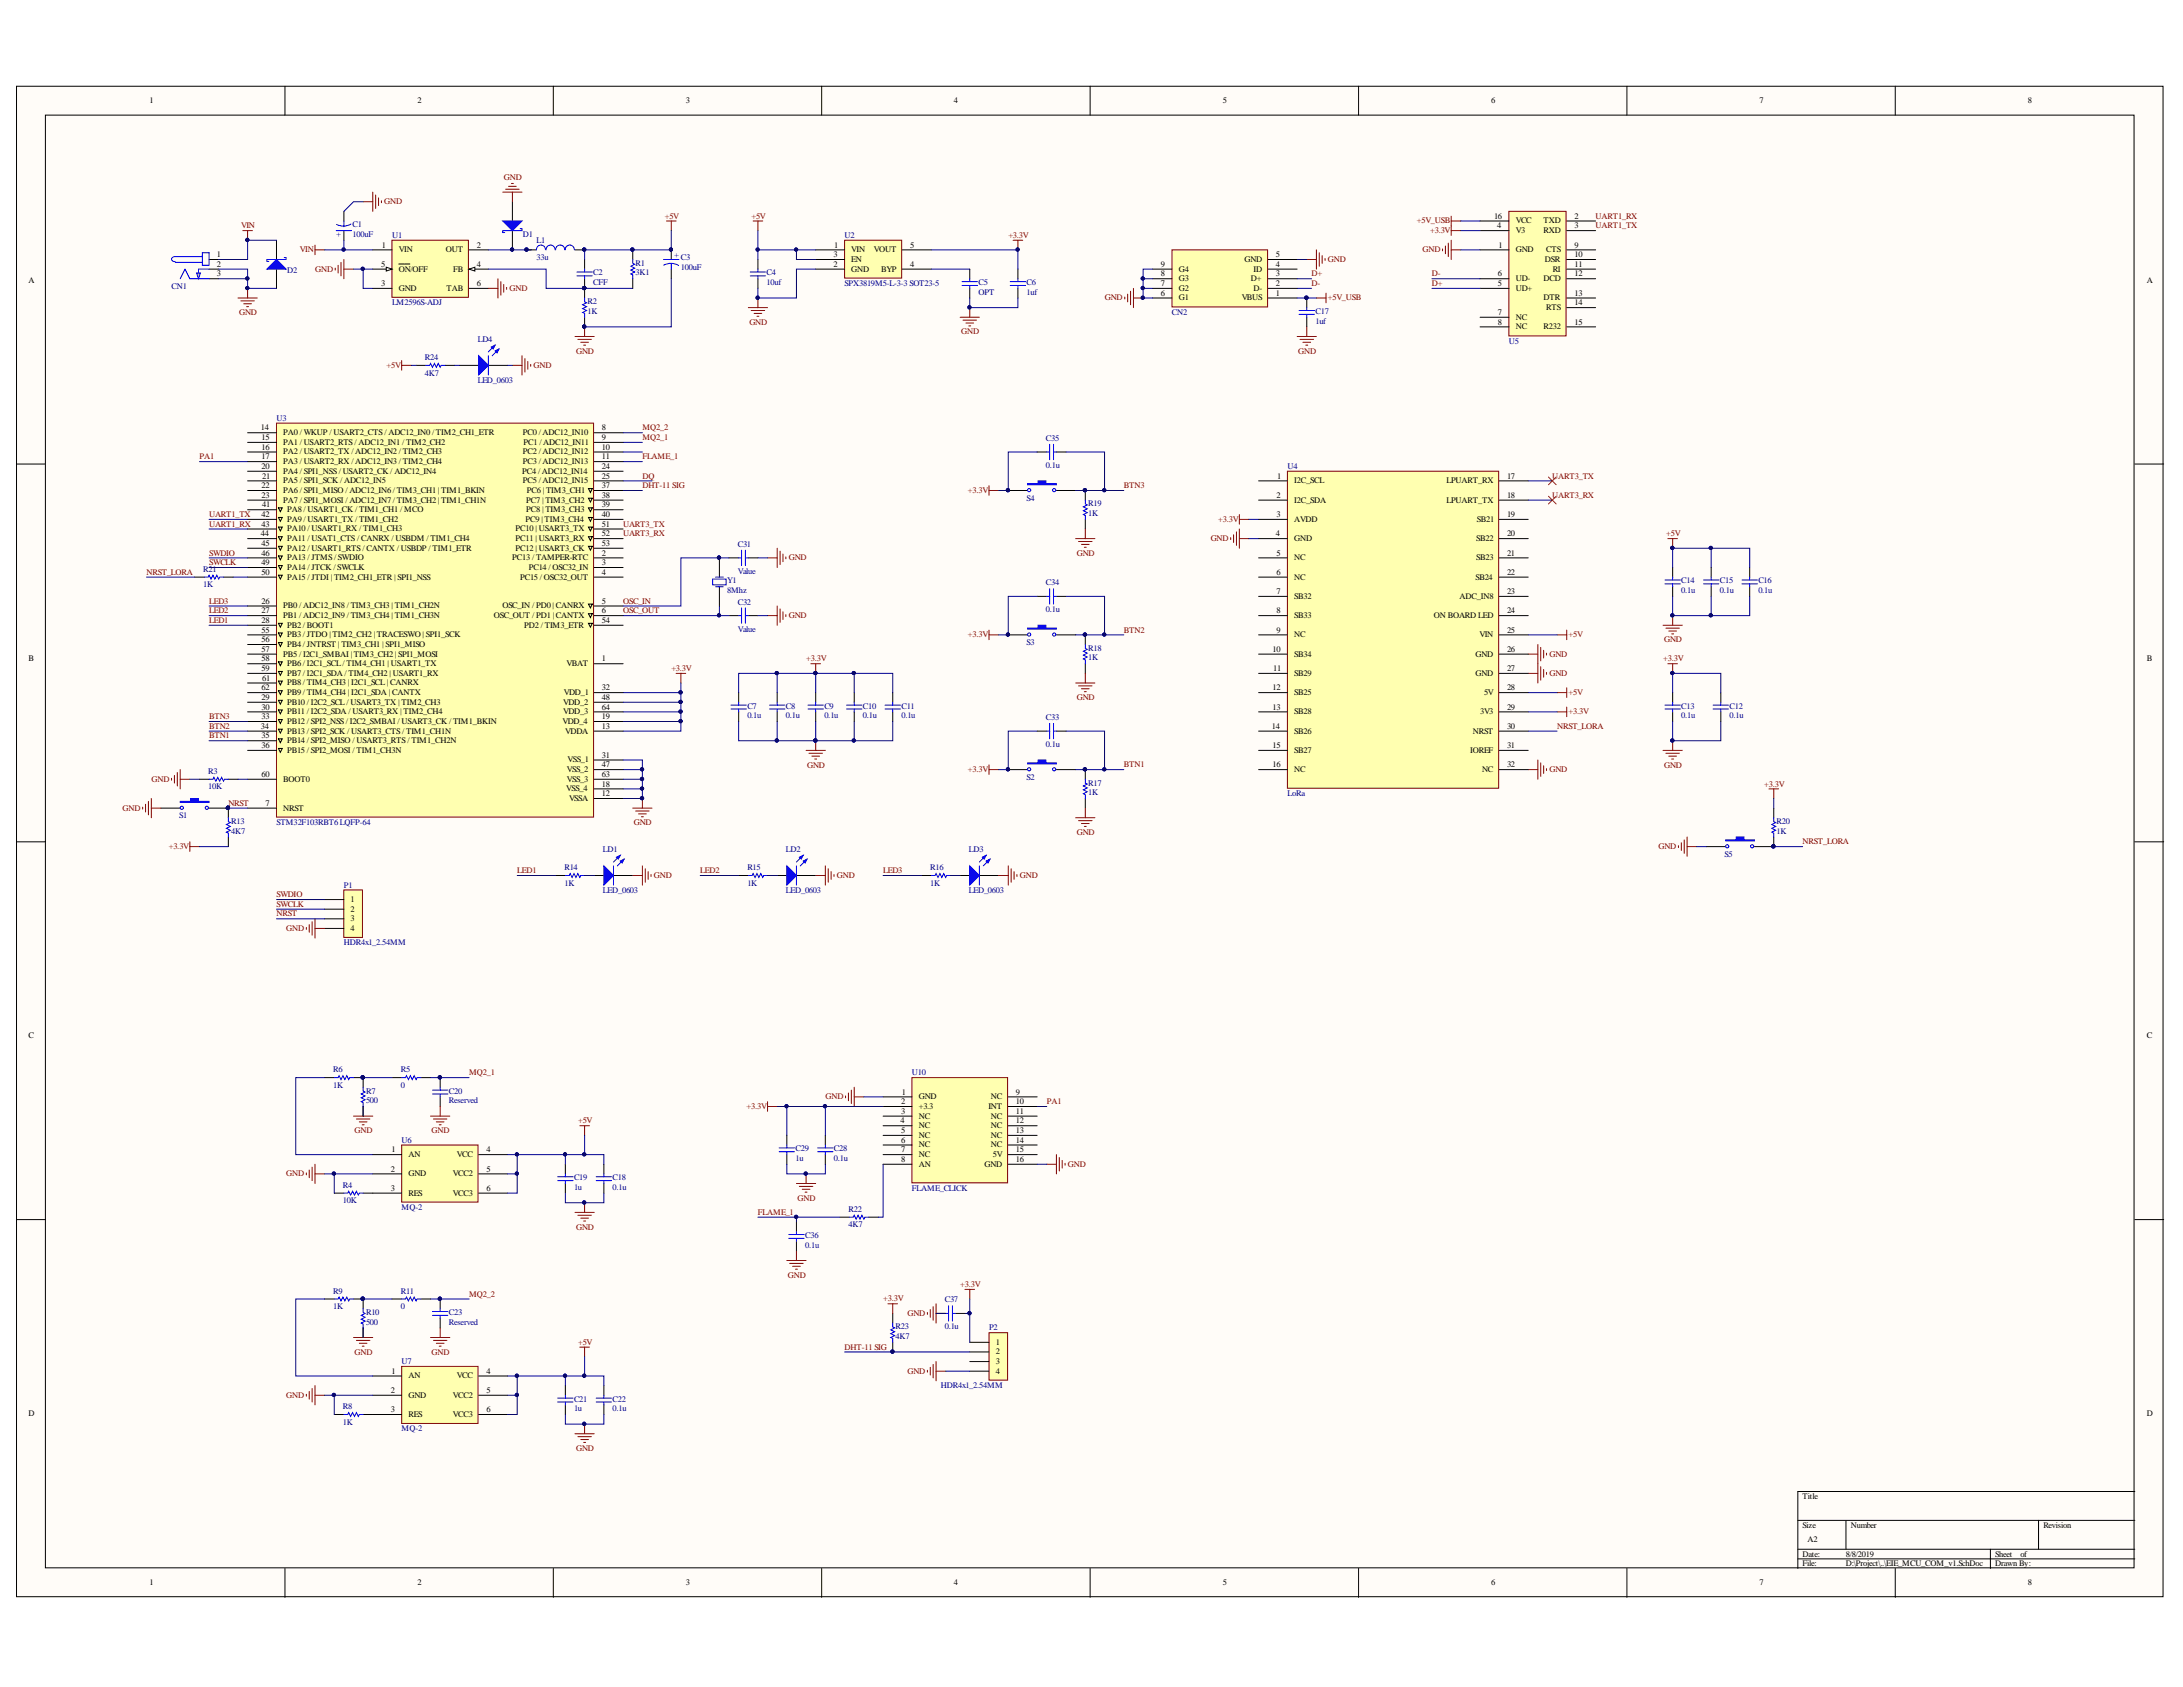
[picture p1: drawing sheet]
<svg xmlns="http://www.w3.org/2000/svg" width="279mm" height="216mm" viewBox="0 0 279 216" stroke-linecap="round" stroke-linejoin="round" font-family="sans-serif">
<defs><g id="words">
<g font-size="1.1">
<text x="19.1" y="13.2">1</text>
<text x="53.4" y="13.2">2</text>
<text x="87.8" y="13.2">3</text>
<text x="122.1" y="13.2">4</text>
<text x="156.5" y="13.2">5</text>
<text x="190.8" y="13.2">6</text>
<text x="225.2" y="13.2">7</text>
<text x="259.5" y="13.2">8</text>
<text x="191.2" y="28">16</text>
<text x="191.6" y="29.2">4</text>
<text x="194" y="29.8">V3</text>
<text x="194" y="28.6">VCC</text>
<text x="197.6" y="28.6">TXD</text>
<text x="197.6" y="29.8">RXD</text>
<text x="201.5" y="28">2</text>
<text x="201.5" y="29.2">3</text>
<text x="27.7" y="32.9">1</text>
<text x="27.7" y="35.4">3</text>
<text x="27.7" y="34.1">2</text>
<text x="48.8" y="34.1">5</text>
<text x="48.9" y="31.7">1</text>
<text x="51" y="32.3">VIN</text>
<text x="51" y="34.8">ON/OFF</text>
<text x="57.1" y="32.3">OUT</text>
<text x="58" y="34.8">FB</text>
<text x="61" y="34.1">4</text>
<text x="61" y="31.7">2</text>
<text x="106.7" y="34.1">2</text>
<text x="106.7" y="32.9">3</text>
<text x="106.8" y="31.7">1</text>
<text x="109" y="32.3">VIN</text>
<text x="109" y="34.8">GND</text>
<text x="109" y="33.5">EN</text>
<text x="111.8" y="32.3">VOUT</text>
<text x="112.8" y="34.8">BYP</text>
<text x="116.5" y="31.7">5</text>
<text x="116.5" y="34.1">4</text>
<text x="148.6" y="35.4">8</text>
<text x="148.6" y="34.1">9</text>
<text x="150.9" y="36">G3</text>
<text x="150.9" y="34.8">G4</text>
<text x="159.3" y="33.5">GND</text>
<text x="160.1" y="36">D+</text>
<text x="160.4" y="34.8">ID</text>
<text x="163.3" y="35.4">3</text>
<text x="163.3" y="34.1">4</text>
<text x="163.3" y="32.9">5</text>
<text x="191.7" y="35.4">6</text>
<text x="191.8" y="31.7">1</text>
<text x="194" y="32.3">GND</text>
<text x="194" y="36">UD-</text>
<text x="197.6" y="36">DCD</text>
<text x="197.7" y="33.5">DSR</text>
<text x="197.9" y="32.3">CTS</text>
<text x="198.7" y="34.8">RI</text>
<text x="201.5" y="31.7">9</text>
<text x="201.5" y="32.9">10</text>
<text x="201.5" y="34.1">11</text>
<text x="201.5" y="35.4">12</text>
<text x="3.6" y="36.2">A</text>
<text x="48.8" y="36.6">3</text>
<text x="51" y="37.2">GND</text>
<text x="57.1" y="37.2">TAB</text>
<text x="61" y="36.6">6</text>
<text x="148.6" y="37.8">6</text>
<text x="148.6" y="36.6">7</text>
<text x="150.9" y="38.5">G1</text>
<text x="150.9" y="37.2">G2</text>
<text x="158.9" y="38.5">VBUS</text>
<text x="160.4" y="37.2">D-</text>
<text x="163.3" y="37.8">1</text>
<text x="163.3" y="36.6">2</text>
<text x="191.7" y="36.6">5</text>
<text x="191.7" y="40.3">7</text>
<text x="191.7" y="41.5">8</text>
<text x="194" y="37.2">UD+</text>
<text x="194" y="40.9">NC</text>
<text x="197.5" y="38.5">DTR</text>
<text x="197.9" y="39.7">RTS</text>
<text x="201.5" y="37.8">13</text>
<text x="201.5" y="39.1">14</text>
<text x="201.5" y="41.5">15</text>
<text x="274.8" y="36.2">A</text>
<text x="194" y="42.1">NC</text>
<text x="197.6" y="42.1">R232</text>
<text x="33.4" y="55.1">14</text>
<text x="33.5" y="56.3">15</text>
<text x="33.5" y="57.5">16</text>
<text x="33.5" y="58.8">17</text>
<text x="36.3" y="55.7">PA0 / WKUP / USART2_CTS/ ADC12_IN0 / TIM2_CH1_ETR</text>
<text x="36.3" y="56.9">PA1 / USART2_RTS/ ADC12_IN1 / TIM2_CH2</text>
<text x="36.3" y="58.2">PA2 / USART2_TX / ADC12_IN2 / TIM2_CH3</text>
<text x="36.3" y="59.4">PA3 / USART2_RX / ADC12_IN3 / TIM2_CH4</text>
<text x="66.9" y="55.7">PC0 / ADC12_IN10</text>
<text x="66.9" y="58.2">PC2 / ADC12_IN12</text>
<text x="66.9" y="59.4">PC3 / ADC12_IN13</text>
<text x="67" y="56.9">PC1 / ADC12_IN11</text>
<text x="77" y="55.1">8</text>
<text x="77" y="56.3">9</text>
<text x="77" y="57.5">10</text>
<text x="77" y="58.8">11</text>
<text x="33.5" y="60">20</text>
<text x="33.5" y="62.5">22</text>
<text x="33.5" y="63.7">23</text>
<text x="33.6" y="61.2">21</text>
<text x="33.6" y="64.9">41</text>
<text x="36.3" y="60.6">PA4 / SPI1_NSS/ USART2_CK / ADC12_IN4</text>
<text x="36.3" y="61.9">PA5 / SPI1_SCK / ADC12_IN5</text>
<text x="36.3" y="63.1">PA6 / SPI1_MISO / ADC12_IN6 / TIM3_CH1 | TIM1_BKIN</text>
<text x="36.3" y="64.3">PA7 / SPI1_MOSI / ADC12_IN7 / TIM3_CH2 | TIM1_CH1N</text>
<text x="36.7" y="65.6">PA8 / USART1_CK / TIM1_CH1 / MCO</text>
<text x="66.8" y="60.6">PC4 / ADC12_IN14</text>
<text x="66.9" y="61.9">PC5 / ADC12_IN15</text>
<text x="67.3" y="64.3">PC7 | TIM3_CH2</text>
<text x="67.3" y="65.6">PC8 | TIM3_CH3</text>
<text x="67.4" y="63.1">PC6 | TIM3_CH1</text>
<text x="77" y="60">24</text>
<text x="77" y="61.2">25</text>
<text x="77" y="62.5">37</text>
<text x="77" y="63.7">38</text>
<text x="77" y="64.9">39</text>
<text x="163.4" y="63.7">2</text>
<text x="163.5" y="61.2">1</text>
<text x="165.6" y="61.9">I2C_SCL</text>
<text x="165.6" y="64.3">I2C_SDA</text>
<text x="185.1" y="61.9">LPUART_RX</text>
<text x="185.1" y="64.3">LPUART_TX</text>
<text x="192.9" y="61.2">17</text>
<text x="192.9" y="63.7">18</text>
<text x="33.4" y="68.6">44</text>
<text x="33.5" y="66.2">42</text>
<text x="33.5" y="67.4">43</text>
<text x="33.5" y="69.9">45</text>
<text x="33.5" y="71.1">46</text>
<text x="36.7" y="66.8">PA9 / USART1_TX / TIM1_CH2</text>
<text x="36.7" y="68">PA10 / USART1_RX / TIM1_CH3</text>
<text x="36.7" y="69.2">PA11 / USAT1_CTS / CANRX / USBDM / TIM1_CH4</text>
<text x="36.7" y="70.5">PA12 / USART1_RTS/ CANTX / USBDP / TIM1_ETR</text>
<text x="36.7" y="71.7">PA13 / JTMS/ SWDIO</text>
<text x="65.6" y="71.7">PC13 / TAMPER-RTC</text>
<text x="66" y="68">PC10 | USART3_TX</text>
<text x="66" y="69.2">PC11 | USART3_RX</text>
<text x="66" y="70.5">PC12 | USART3_CK</text>
<text x="67.3" y="66.8">PC9 | TIM3_CH4</text>
<text x="77" y="66.2">40</text>
<text x="77" y="67.4">51</text>
<text x="77" y="68.6">52</text>
<text x="77" y="69.9">53</text>
<text x="77" y="71.1">2</text>
<text x="163.3" y="68.6">4</text>
<text x="163.4" y="66.2">3</text>
<text x="163.4" y="71.1">5</text>
<text x="165.6" y="66.8">AVDD</text>
<text x="165.6" y="69.2">GND</text>
<text x="165.6" y="71.7">NC</text>
<text x="188.9" y="69.2">SB22</text>
<text x="188.9" y="71.7">SB23</text>
<text x="189" y="66.8">SB21</text>
<text x="192.9" y="66.2">19</text>
<text x="192.9" y="68.6">20</text>
<text x="192.9" y="71.1">21</text>
<text x="33.5" y="72.3">49</text>
<text x="33.5" y="73.6">50</text>
<text x="33.5" y="77.3">26</text>
<text x="36.3" y="77.9">PB0 / ADC12_IN8 / TIM3_CH3 | TIM1_CH2N</text>
<text x="36.7" y="72.9">PA14 / JTCK / SWCLK</text>
<text x="36.7" y="74.2">PA15 / JTDI | TIM2_CH1_ETR | SPI1_NSS</text>
<text x="64.3" y="77.9">OSC_IN / PD0 | CANRX</text>
<text x="66.6" y="74.2">PC15 / OSC32_OUT</text>
<text x="67.7" y="72.9">PC14 / OSC32_IN</text>
<text x="77" y="77.3">5</text>
<text x="77" y="72.3">3</text>
<text x="77" y="73.6">4</text>
<text x="163.4" y="73.6">6</text>
<text x="163.4" y="76">7</text>
<text x="165.6" y="74.2">NC</text>
<text x="165.6" y="76.6">SB32</text>
<text x="186.8" y="76.6">ADC_IN8</text>
<text x="188.8" y="74.2">SB24</text>
<text x="192.9" y="73.6">22</text>
<text x="192.9" y="76">23</text>
<text x="33.5" y="78.5">27</text>
<text x="33.5" y="79.7">28</text>
<text x="33.5" y="80.9">55</text>
<text x="33.5" y="82.2">56</text>
<text x="33.5" y="83.4">57</text>
<text x="36.3" y="79.1">PB1 / ADC12_IN9 / TIM3_CH4 | TIM1_CH3N</text>
<text x="36.7" y="80.3">PB2 / BOOT1</text>
<text x="36.7" y="81.6">PB3 / JTDO | TIM2_CH2 | TRACESWO | SPI1_SCK</text>
<text x="36.7" y="82.8">PB4 / JNTRST | TIM3_CH1 | SPI1_MISO</text>
<text x="63.2" y="79.1">OSC_OUT / PD1 | CANTX</text>
<text x="67.1" y="80.3">PD2 / TIM3_ETR</text>
<text x="77" y="78.5">6</text>
<text x="77" y="79.7">54</text>
<text x="162.9" y="83.4">10</text>
<text x="163.4" y="78.5">8</text>
<text x="163.4" y="80.9">9</text>
<text x="165.6" y="79.1">SB33</text>
<text x="165.6" y="81.6">NC</text>
<text x="183.5" y="79.1">ON BOARD LED</text>
<text x="189.3" y="81.6">VIN</text>
<text x="192.9" y="78.5">24</text>
<text x="192.9" y="80.9">25</text>
<text x="192.9" y="83.4">26</text>
<text x="3.7" y="84.5">B</text>
<text x="33.5" y="84.6">58</text>
<text x="33.5" y="85.9">59</text>
<text x="33.5" y="88.3">62</text>
<text x="33.5" y="89.6">29</text>
<text x="33.6" y="87.1">61</text>
<text x="36.3" y="84">PB5 / I2C1_SMBAI | TIM3_CH2 | SPI1_MOSI</text>
<text x="36.7" y="85.3">PB6 / I2C1_SCL/ TIM4_CH1 | USART1_TX</text>
<text x="36.7" y="86.5">PB7 / I2C1_SDA / TIM4_CH2 | USART1_RX</text>
<text x="36.7" y="87.7">PB8 / TIM4_CH3 | I2C1_SCL | CANRX</text>
<text x="36.7" y="89">PB9 / TIM4_CH4 | I2C1_SDA | CANTX</text>
<text x="72.1" y="89">VDD_1</text>
<text x="72.5" y="85.3">VBAT</text>
<text x="77" y="84.6">1</text>
<text x="77" y="88.3">32</text>
<text x="77" y="89.6">48</text>
<text x="162.9" y="88.3">12</text>
<text x="163" y="85.9">11</text>
<text x="165.6" y="84">SB34</text>
<text x="165.6" y="86.5">SB29</text>
<text x="165.6" y="89">SB25</text>
<text x="188.8" y="84">GND</text>
<text x="188.8" y="86.5">GND</text>
<text x="189.9" y="89">5V</text>
<text x="192.9" y="85.9">27</text>
<text x="192.9" y="88.3">28</text>
<text x="274.8" y="84.5">B</text>
<text x="33.4" y="93.3">34</text>
<text x="33.5" y="90.8">30</text>
<text x="33.5" y="92">33</text>
<text x="33.5" y="94.5">35</text>
<text x="33.5" y="95.7">36</text>
<text x="36.7" y="90.2">PB10 / I2C2_SCL/ USART3_TX | TIM2_CH3</text>
<text x="36.7" y="91.4">PB11 / I2C2_SDA / USART3_RX | TIM2_CH4</text>
<text x="36.7" y="92.6">PB12 / SPI2_NSS/ I2C2_SMBAI / USART3_CK / TIM1_BKIN</text>
<text x="36.7" y="93.9">PB13 / SPI2_SCK / USART3_CTS/ TIM1_CH1N</text>
<text x="36.7" y="95.1">PB14 / SPI2_MISO / USART3_RTS/ TIM1_CH2N</text>
<text x="72" y="92.6">VDD_4</text>
<text x="72.1" y="90.2">VDD_2</text>
<text x="72.1" y="91.4">VDD_3</text>
<text x="72.3" y="93.9">VDDA</text>
<text x="77" y="90.8">64</text>
<text x="77" y="92">19</text>
<text x="77" y="93.3">13</text>
<text x="162.8" y="93.3">14</text>
<text x="162.9" y="90.8">13</text>
<text x="162.9" y="95.7">15</text>
<text x="165.6" y="91.4">SB28</text>
<text x="165.6" y="93.9">SB26</text>
<text x="188.5" y="93.9">NRST</text>
<text x="189.4" y="91.4">3V3</text>
<text x="192.9" y="90.8">29</text>
<text x="192.9" y="93.3">30</text>
<text x="192.9" y="95.7">31</text>
<text x="33.5" y="99.4">60</text>
<text x="36.3" y="100">BOOT0</text>
<text x="36.7" y="96.3">PB15 / SPI2_MOSI / TIM1_CH3N</text>
<text x="72.5" y="101.3">VSS_4</text>
<text x="72.6" y="98.8">VSS_2</text>
<text x="72.6" y="100">VSS_3</text>
<text x="72.7" y="97.6">VSS_1</text>
<text x="77" y="97">31</text>
<text x="77" y="98.2">47</text>
<text x="77" y="99.4">63</text>
<text x="77" y="100.7">18</text>
<text x="77" y="101.9">12</text>
<text x="162.9" y="98.2">16</text>
<text x="165.6" y="96.3">SB27</text>
<text x="165.6" y="98.8">NC</text>
<text x="188.2" y="96.3">IOREF</text>
<text x="189.7" y="98.8">NC</text>
<text x="192.9" y="98.2">32</text>
<text x="34" y="103.1">7</text>
<text x="36.3" y="103.7">NRST</text>
<text x="72.8" y="102.5">VSSA</text>
<text x="44.9" y="115.4">1</text>
<text x="44.9" y="116.7">2</text>
<text x="44.9" y="117.9">3</text>
<text x="44.9" y="119.1">4</text>
<text x="3.7" y="132.9">C</text>
<text x="274.8" y="132.9">C</text>
<text x="115.2" y="143.8">4</text>
<text x="115.3" y="141.3">2</text>
<text x="115.3" y="142.5">3</text>
<text x="115.4" y="140.1">1</text>
<text x="117.6" y="140.7">GND</text>
<text x="117.6" y="141.9">+3.3</text>
<text x="117.6" y="143.2">NC</text>
<text x="126.5" y="141.9">INT</text>
<text x="126.8" y="140.7">NC</text>
<text x="126.8" y="143.2">NC</text>
<text x="130" y="140.1">9</text>
<text x="130" y="141.3">10</text>
<text x="130" y="142.5">11</text>
<text x="130" y="143.8">12</text>
<text x="50" y="149.9">2</text>
<text x="50.1" y="147.5">1</text>
<text x="52.3" y="148.1">AN</text>
<text x="58.5" y="148.1">VCC</text>
<text x="62.3" y="147.5">4</text>
<text x="62.3" y="149.9">5</text>
<text x="115.3" y="145">5</text>
<text x="115.3" y="146.2">6</text>
<text x="115.3" y="147.5">7</text>
<text x="115.3" y="148.7">8</text>
<text x="117.6" y="144.4">NC</text>
<text x="117.6" y="145.6">NC</text>
<text x="117.6" y="146.8">NC</text>
<text x="117.6" y="148.1">NC</text>
<text x="117.6" y="149.3">AN</text>
<text x="126" y="149.3">GND</text>
<text x="126.8" y="144.4">NC</text>
<text x="126.8" y="145.6">NC</text>
<text x="126.8" y="146.8">NC</text>
<text x="127.1" y="148.1">5V</text>
<text x="130" y="145">13</text>
<text x="130" y="146.2">14</text>
<text x="130" y="147.5">15</text>
<text x="130" y="148.7">16</text>
<text x="50" y="152.4">3</text>
<text x="52.3" y="150.5">GND</text>
<text x="52.3" y="153">RES</text>
<text x="58" y="150.5">VCC2</text>
<text x="58" y="153">VCC3</text>
<text x="62.3" y="152.4">6</text>
<text x="127.4" y="172.1">1</text>
<text x="127.4" y="173.3">2</text>
<text x="50" y="178.3">2</text>
<text x="50.1" y="175.8">1</text>
<text x="52.3" y="176.4">AN</text>
<text x="52.3" y="178.9">GND</text>
<text x="58" y="178.9">VCC2</text>
<text x="58.5" y="176.4">VCC</text>
<text x="62.3" y="175.8">4</text>
<text x="62.3" y="178.3">5</text>
<text x="127.4" y="174.6">3</text>
<text x="127.4" y="175.8">4</text>
<text x="3.6" y="181.2">D</text>
<text x="50" y="180.7">3</text>
<text x="52.3" y="181.3">RES</text>
<text x="58" y="181.3">VCC3</text>
<text x="62.3" y="180.7">6</text>
<text x="274.8" y="181.2">D</text>
<text x="230.7" y="191.8">Title</text>
<text x="230.7" y="195.5">Size</text>
<text x="231.3" y="197.4">A2</text>
<text x="236.9" y="195.5">Number</text>
<text x="261.5" y="195.5">Revision</text>
<text x="19.1" y="202.9">1</text>
<text x="53.4" y="202.9">2</text>
<text x="87.8" y="202.9">3</text>
<text x="122.1" y="202.9">4</text>
<text x="156.5" y="202.9">5</text>
<text x="190.8" y="202.9">6</text>
<text x="225.2" y="202.9">7</text>
<text x="230.7" y="199.2">Date:</text>
<text x="230.7" y="200.5">File:</text>
<text x="236.3" y="199.2">8/8/2019</text>
<text x="236.3" y="200.5">D:\Project\..\EIE_MCU_COM_v1.SchDoc</text>
<text x="255.4" y="199.2">Sheet</text>
<text x="255.4" y="200.5">Drawn By:</text>
<text x="258.6" y="199.2">of</text>
<text x="259.5" y="202.9">8</text>
</g>
<g font-size="1.1" fill="#800000">
<text x="64.5" y="23.1">GND</text>
<text x="30.9" y="29.2">VIN</text>
<text x="49.2" y="26.1">GND</text>
<text x="85.1" y="28">+5V</text>
<text x="96.2" y="28">+5V</text>
<text x="181.3" y="28.6">+5V_USB</text>
<text x="183" y="29.8">+3.3V</text>
<text x="204.2" y="28">UART1_RX</text>
<text x="204.2" y="29.2">UART1_TX</text>
<text x="38.4" y="32.3">VIN</text>
<text x="40.3" y="34.8">GND</text>
<text x="129.1" y="30.4">+3.3V</text>
<text x="167.9" y="35.4">D+</text>
<text x="170" y="33.5">GND</text>
<text x="182.1" y="32.3">GND</text>
<text x="183.3" y="35.4">D-</text>
<text x="30.6" y="40.3">GND</text>
<text x="65.2" y="37.2">GND</text>
<text x="95.9" y="41.6">GND</text>
<text x="141.4" y="38.5">GND</text>
<text x="167.9" y="36.6">D-</text>
<text x="170" y="38.5">+5V_USB</text>
<text x="183.3" y="36.6">D+</text>
<text x="49.5" y="47.1">+5V</text>
<text x="68.3" y="47.1">GND</text>
<text x="73.7" y="45.3">GND</text>
<text x="123" y="42.8">GND</text>
<text x="166.2" y="45.3">GND</text>
<text x="25.5" y="58.8">PA1</text>
<text x="82.2" y="55.1">MQ2_2</text>
<text x="82.2" y="56.3">MQ2_1</text>
<text x="82.2" y="58.8">FLAME_1</text>
<text x="82.2" y="61.2">DQ</text>
<text x="82.2" y="62.5">DHT-11 SIG</text>
<text x="123.9" y="63.1">+3.3V</text>
<text x="143.8" y="62.5">BTN3</text>
<text x="198.7" y="61.2">UART3_TX</text>
<text x="198.7" y="63.7">UART3_RX</text>
<text x="26.8" y="66.2">UART1_TX</text>
<text x="26.8" y="67.4">UART1_RX</text>
<text x="26.8" y="71.1">SWDIO</text>
<text x="79.8" y="67.4">UART3_TX</text>
<text x="79.8" y="68.6">UART3_RX</text>
<text x="100.9" y="71.7">GND</text>
<text x="137.8" y="71.1">GND</text>
<text x="155" y="69.2">GND</text>
<text x="155.9" y="66.8">+3.3V</text>
<text x="213.2" y="68.6">+5V</text>
<text x="18.8" y="73.6">NRST_LORA</text>
<text x="26.8" y="72.3">SWCLK</text>
<text x="26.8" y="77.3">LED3</text>
<text x="79.8" y="77.3">OSC_IN</text>
<text x="26.8" y="78.5">LED2</text>
<text x="26.8" y="79.7">LED1</text>
<text x="79.8" y="78.5">OSC_OUT</text>
<text x="100.9" y="79.1">GND</text>
<text x="123.9" y="81.6">+3.3V</text>
<text x="143.8" y="80.9">BTN2</text>
<text x="200.8" y="81.6">+5V</text>
<text x="213" y="82.2">GND</text>
<text x="85.9" y="85.9">+3.3V</text>
<text x="103.2" y="84.6">+3.3V</text>
<text x="137.8" y="89.6">GND</text>
<text x="198.3" y="86.5">GND</text>
<text x="198.3" y="84">GND</text>
<text x="200.8" y="89">+5V</text>
<text x="212.9" y="84.6">+3.3V</text>
<text x="26.8" y="92">BTN3</text>
<text x="26.8" y="93.3">BTN2</text>
<text x="26.8" y="94.5">BTN1</text>
<text x="199.3" y="93.3">NRST_LORA</text>
<text x="200.8" y="91.4">+3.3V</text>
<text x="19.4" y="100">GND</text>
<text x="103.3" y="98.2">GND</text>
<text x="123.9" y="98.8">+3.3V</text>
<text x="143.8" y="98.2">BTN1</text>
<text x="198.3" y="98.8">GND</text>
<text x="213" y="98.2">GND</text>
<text x="225.8" y="100.7">+3.3V</text>
<text x="15.7" y="103.7">GND</text>
<text x="29.2" y="103.1">NRST</text>
<text x="81.1" y="105.6">GND</text>
<text x="137.8" y="106.9">GND</text>
<text x="21.6" y="108.7">+3.3V</text>
<text x="66.2" y="111.7">LED1</text>
<text x="83.7" y="112.4">GND</text>
<text x="89.6" y="111.7">LED2</text>
<text x="107.1" y="112.4">GND</text>
<text x="113" y="111.7">LED3</text>
<text x="130.5" y="112.4">GND</text>
<text x="212.3" y="108.7">GND</text>
<text x="230.7" y="108">NRST_LORA</text>
<text x="35.4" y="114.8">SWDIO</text>
<text x="35.4" y="116.1">SWCLK</text>
<text x="35.4" y="117.3">NRST</text>
<text x="36.6" y="119.1">GND</text>
<text x="60" y="137.6">MQ2_1</text>
<text x="74" y="143.8">+5V</text>
<text x="95.5" y="141.9">+3.3V</text>
<text x="105.7" y="140.7">GND</text>
<text x="134" y="141.3">PA1</text>
<text x="45.4" y="145">GND</text>
<text x="55.2" y="145">GND</text>
<text x="136.7" y="149.3">GND</text>
<text x="36.6" y="150.5">GND</text>
<text x="97" y="155.5">FLAME_1</text>
<text x="102.1" y="153.7">GND</text>
<text x="73.7" y="157.4">GND</text>
<text x="60" y="165.9">MQ2_2</text>
<text x="100.8" y="163.5">GND</text>
<text x="113" y="166.6">+3.3V</text>
<text x="122.9" y="164.7">+3.3V</text>
<text x="45.4" y="173.4">GND</text>
<text x="55.2" y="173.4">GND</text>
<text x="74" y="172.1">+5V</text>
<text x="108.1" y="172.7">DHT-11 SIG</text>
<text x="116.1" y="168.4">GND</text>
<text x="36.6" y="178.9">GND</text>
<text x="116.1" y="175.8">GND</text>
<text x="73.7" y="185.7">GND</text>
</g>
<g font-size="1.1" fill="#000080">
<text x="45.1" y="29.1">C1</text>
<text x="36.7" y="35">D2</text>
<text x="43.6" y="30.4" transform="rotate(-90 43.6 30.4)">+</text>
<text x="45.1" y="30.3">100uF</text>
<text x="50.2" y="30.4">U1</text>
<text x="66.9" y="30.3">D1</text>
<text x="68.7" y="31.1">L1</text>
<text x="68.7" y="33.3">33u</text>
<text x="75.9" y="35.2">C2</text>
<text x="81.4" y="34">R1</text>
<text x="81.4" y="35.2">3K1</text>
<text x="86.3" y="32.3" transform="rotate(90 86.3 32.3)">+</text>
<text x="87.1" y="33.3">C3</text>
<text x="87.1" y="34.5">100uF</text>
<text x="98.1" y="35.2">C4</text>
<text x="108.1" y="30.4">U2</text>
<text x="22" y="37">CN1</text>
<text x="50.2" y="39.1">LM2596S-ADJ</text>
<text x="75.2" y="38.9">R2</text>
<text x="75.2" y="40.2">1K</text>
<text x="75.9" y="36.5">CFF</text>
<text x="98.1" y="36.5">10uf</text>
<text x="108.1" y="36.6">SPX3819M5-L-3-3 SOT23-5</text>
<text x="125.2" y="36.5">C5</text>
<text x="125.2" y="37.7">OPT</text>
<text x="131.4" y="36.5">C6</text>
<text x="131.4" y="37.7">1uf</text>
<text x="150" y="40.3">CN2</text>
<text x="168.4" y="40.2">C17</text>
<text x="168.4" y="41.4">1uf</text>
<text x="54.4" y="46.1">R24</text>
<text x="61.1" y="43.7">LD4</text>
<text x="193.1" y="44">U5</text>
<text x="35.4" y="53.8">U3</text>
<text x="54.4" y="48.1">4K7</text>
<text x="61.1" y="49">LED_0603</text>
<text x="133.9" y="56.4">C35</text>
<text x="133.9" y="59.9">0.1u</text>
<text x="131.4" y="64.1">S4</text>
<text x="139.3" y="64.8">R19</text>
<text x="164.8" y="60">U4</text>
<text x="94.4" y="70">C31</text>
<text x="139.3" y="66">1K</text>
<text x="26" y="73.2">R21</text>
<text x="26" y="75.2">1K</text>
<text x="93.1" y="74.7">Y1</text>
<text x="93.1" y="75.9">8Mhz</text>
<text x="94.4" y="73.4">Value</text>
<text x="94.4" y="77.4">C32</text>
<text x="133.9" y="74.9">C34</text>
<text x="215.2" y="74.7">C14</text>
<text x="215.2" y="75.9">0.1u</text>
<text x="220.1" y="74.7">C15</text>
<text x="220.1" y="75.9">0.1u</text>
<text x="225" y="74.7">C16</text>
<text x="225" y="75.9">0.1u</text>
<text x="94.4" y="80.8">Value</text>
<text x="131.4" y="82.5">S3</text>
<text x="133.9" y="78.4">0.1u</text>
<text x="139.3" y="83.3">R18</text>
<text x="139.3" y="84.5">1K</text>
<text x="95.7" y="90.7">C7</text>
<text x="95.7" y="91.9">0.1u</text>
<text x="100.6" y="90.7">C8</text>
<text x="100.6" y="91.9">0.1u</text>
<text x="105.5" y="90.7">C9</text>
<text x="105.5" y="91.9">0.1u</text>
<text x="110.4" y="90.7">C10</text>
<text x="110.4" y="91.9">0.1u</text>
<text x="115.4" y="90.7">C11</text>
<text x="115.4" y="91.9">0.1u</text>
<text x="133.9" y="92.2">C33</text>
<text x="133.9" y="95.6">0.1u</text>
<text x="215.2" y="90.7">C13</text>
<text x="215.2" y="91.9">0.1u</text>
<text x="221.4" y="90.7">C12</text>
<text x="221.4" y="91.9">0.1u</text>
<text x="26.6" y="99.1">R3</text>
<text x="26.6" y="101">10K</text>
<text x="131.4" y="99.8">S2</text>
<text x="139.3" y="100.5">R17</text>
<text x="139.3" y="101.8">1K</text>
<text x="164.8" y="101.9">LoRa</text>
<text x="22.9" y="104.7">S1</text>
<text x="29.6" y="105.5">R13</text>
<text x="29.6" y="106.7">4K7</text>
<text x="35.4" y="105.6">STM32F103RBT6 LQFP-64</text>
<text x="227.4" y="105.5">R20</text>
<text x="227.4" y="106.7">1K</text>
<text x="44" y="113.6">P1</text>
<text x="72.2" y="111.4">R14</text>
<text x="72.2" y="113.3">1K</text>
<text x="77.2" y="109">LD1</text>
<text x="95.7" y="111.4">R15</text>
<text x="95.7" y="113.3">1K</text>
<text x="100.6" y="109">LD2</text>
<text x="119.1" y="111.4">R16</text>
<text x="119.1" y="113.3">1K</text>
<text x="124" y="109">LD3</text>
<text x="220.7" y="109.6">S5</text>
<text x="77.2" y="114.3">LED_0603</text>
<text x="100.6" y="114.3">LED_0603</text>
<text x="124" y="114.3">LED_0603</text>
<text x="44" y="121">HDR4x1_2.54MM</text>
<text x="42.7" y="137.2">R6</text>
<text x="51.3" y="137.2">R5</text>
<text x="116.7" y="137.6">U10</text>
<text x="42.7" y="139.2">1K</text>
<text x="46.8" y="140">R7</text>
<text x="46.8" y="141.2">500</text>
<text x="51.3" y="139.2">0</text>
<text x="57.4" y="140">C20</text>
<text x="57.4" y="141.2">Reserved</text>
<text x="51.4" y="146.2">U6</text>
<text x="101.8" y="147.3">C29</text>
<text x="101.8" y="148.6">1u</text>
<text x="106.7" y="147.3">C28</text>
<text x="106.7" y="148.6">0.1u</text>
<text x="43.9" y="152">R4</text>
<text x="43.9" y="154">10K</text>
<text x="51.4" y="154.9">MQ-2</text>
<text x="73.5" y="151">C19</text>
<text x="73.5" y="152.3">1u</text>
<text x="78.4" y="151">C18</text>
<text x="78.4" y="152.3">0.1u</text>
<text x="108.6" y="155.1">R22</text>
<text x="116.7" y="152.4">FLAME_CLICK</text>
<text x="103" y="158.4">C36</text>
<text x="103" y="159.7">0.1u</text>
<text x="108.6" y="157.1">4K7</text>
<text x="42.7" y="165.6">R9</text>
<text x="42.7" y="167.5">1K</text>
<text x="51.3" y="165.6">R11</text>
<text x="51.3" y="167.5">0</text>
<text x="120.9" y="166.7">C37</text>
<text x="46.8" y="168.3">R10</text>
<text x="46.8" y="169.5">500</text>
<text x="57.4" y="168.3">C23</text>
<text x="57.4" y="169.5">Reserved</text>
<text x="114.6" y="170.1">R23</text>
<text x="114.6" y="171.4">4K7</text>
<text x="120.9" y="170.1">0.1u</text>
<text x="126.6" y="170.3">P2</text>
<text x="51.4" y="174.6">U7</text>
<text x="73.5" y="179.4">C21</text>
<text x="78.4" y="179.4">C22</text>
<text x="120.4" y="177.6">HDR4x1_2.54MM</text>
<text x="43.9" y="180.4">R8</text>
<text x="43.9" y="182.3">1K</text>
<text x="51.4" y="183.2">MQ-2</text>
<text x="73.5" y="180.6">1u</text>
<text x="78.4" y="180.6">0.1u</text>
</g>
</g></defs>
<g fill="#fffcf8" stroke="#000" stroke-width=".13">
<path d="M2.1 11h274.7v193.3h-274.7z"/>
<path d="M5.8 14.7h267.3v185.9h-267.3z"/>
</g>
<g fill="none" stroke="#000" stroke-width=".13">
<path d="M36.5 11v3.7M70.8 11v3.7M105.2 11v3.7M139.5 11v3.7M173.9 11v3.7M208.2 11v3.7M242.6 11v3.7M26.8 33.2h1.2M26.8 35.7h1.2M26.8 34.4h1.2M2.1 59.4h3.7M273.2 59.4h3.7"/>
<path d="M2.1 107.7h3.7M273.2 107.7h3.7M2.1 156.1h3.7M273.2 156.1h3.7M230.1 194.6h43.1M230.1 198.3h43.1M230.1 199.5h43.1M236.3 194.6v3.7M254.7 198.3v2.4M260.9 194.6v3.7M273.2 190.9h-43.1v9.8M36.5 200.7v3.7"/>
<path d="M70.8 200.7v3.7M105.2 200.7v3.7M139.5 200.7v3.7M173.9 200.7v3.7M208.2 200.7v3.7M242.6 200.7v3.7"/>
</g>
<path d="M22.4 33.6h3.5M24.3 35.7h2.5M25.9 32.3h.9v1.6h-.9zM25.9 32.7v.1h-3.5l-.4 .2v.1a.41 .41 0 0 0 .4 .4" fill="none" stroke="#00f" stroke-width=".13"/>
<path d="M25.2 34.9h.5l-.3 .8z" fill="#c0c0c0"/>
<path d="M23.7 34.4l.6 1.3zM23.7 34.4l-.6 1.3zM25.2 34.9h.5l-.3 .8zM26.8 34.4h-1.4v.5" fill="none" stroke="#00f" stroke-width=".13"/>
<path d="M30.5 38.1h2.4M30.8 38.5h1.8M31.1 29.5h1.2M31.2 38.9h1M31.6 39.2h.2M31.7 29.5v1.2M31.7 36.9v1.2" fill="none" stroke="#800000" stroke-width=".13"/>
<g fill="#000080" stroke="#000080" stroke-width=".13">
<circle cx="31.6" cy="30.7" r=".2"/>
<circle cx="31.6" cy="36.9" r=".2"/>
</g>
<path d="M50.2 30.7h9.7v7.4h-9.7z" fill="#ffffb0" stroke="#800000" stroke-width=".13"/>
<path d="M60 34.4h2.5" fill="none" stroke="#000" stroke-width=".13"/>
<path d="M60 34.4l.8-.2v.5z" fill="#fffcf8"/>
<path d="M47.7 32h2.5M47.7 34.4h2.5M60 34.4l.8-.2v.5z" fill="none" stroke="#000" stroke-width=".13"/>
<path d="M49.4 34.2l.8 .2-.8 .3z" fill="#fffcf8"/>
<path d="M44 27.1v1.2M44 29.5v1.2M47.7 36.9h2.5M49.4 34.2l.8 .2-.8 .3zM51 33.8h.7M51.8 33.8h.7M60 36.9h2.5M60 32h2.5M65.6 25.8v2.5M65.6 29.5v2.5" fill="none" stroke="#000" stroke-width=".13"/>
<path d="M43 29.5h2M44 28.3v.7M44.9 28.7a1.93 1.93 0 0 1-1.8 0" fill="none" stroke="#00f" stroke-width=".13"/>
<g fill="none" stroke="#800000" stroke-width=".13">
<path d="M40.3 31.4v1.2M40.3 32h1.2M42.9 34.3v.3M43.3 33.9v1M43.6 33.6v1.7M44 33.2v2.5M44 34.4h1.2M46.5 25.8h1.2M47.7 24.6v2.5M48.1 25v1.7M48.5 25.3v1M48.8 25.7v.2"/>
<path d="M62.5 36.9h1.2M63.7 35.7v2.4M64.1 36v1.8M64.5 36.4v1M64.8 36.8v.2"/>
</g>
<circle cx="65.5" cy="31.9" r=".2" fill="#000080" stroke="#000080" stroke-width=".13"/>
<path d="M64.3 28.3h2.5l-1.2 1.2z" fill="#00f"/>
<g fill="none" stroke="#00f" stroke-width=".13">
<path d="M64.3 28.3h2.5l-1.2 1.2zM66.6 29.3h.2v.2h-2.5v.3h.3M69.8 32a.57 .57 0 0 0-.6-.6 .57 .57 0 0 0-.5 .6M71 32a.57 .57 0 0 0-.5-.6 .57 .57 0 0 0-.6 .6M72.3 32a.58 .58 0 0 0-.6-.6 .58 .58 0 0 0-.6 .6M73.5 32a.58 .58 0 0 0-.6-.6 .58 .58 0 0 0-.6 .6M73.8 34.8h2M73.8 35.3h2M74.8 38.1v.5l.3 .2-.5 .2 .5 .2-.5 .3 .5 .2-.5 .3 .2 .1v.5M74.8 34.4v.4M74.8 35.3v.4M81 33.2v.5l.2 .1-.5 .3 .5 .2-.5 .3 .5 .2-.5 .3 .3 .1v.5"/>
<path d="M84.9 33.2h2M85.9 33.7l1 .3M85.9 33.7l-.5 .1-.5 .1M85.9 33.7v.7"/>
</g>
<g fill="#000080" stroke="#000080" stroke-width=".13">
<circle cx="65.5" cy="31.9" r=".2"/>
<circle cx="67.4" cy="31.9" r=".2"/>
<circle cx="74.8" cy="31.9" r=".2"/>
<circle cx="74.8" cy="36.9" r=".2"/>
<circle cx="74.8" cy="41.8" r=".2"/>
<circle cx="80.9" cy="31.9" r=".2"/>
<circle cx="85.9" cy="31.9" r=".2"/>
</g>
<path d="M64.3 24.6h2.5M64.7 24.2h1.7M65.1 23.8h1M65.5 23.5h.2M65.6 24.6v1.2M85.3 28.3h1.2M85.9 28.3v1.2M73.6 43.1h2.5M74 43.4h1.7M74.3 43.8h1M74.7 44.2h.2M74.8 41.8v1.3" fill="none" stroke="#800000" stroke-width=".13"/>
<path d="M67.4 32h1.3M73.6 32h1.2M74.8 33.2v1.2M74.8 35.7v2.4M81 32v1.2M81 35.7v1.2M85.9 32v1.2M85.9 34.4v1.3M74.8 40.6v1.2" fill="none" stroke="#000" stroke-width=".13"/>
<path d="M108.1 30.7h7.3v4.9h-7.3z" fill="#ffffb0" stroke="#800000" stroke-width=".13"/>
<g fill="none" stroke="#000" stroke-width=".13">
<path d="M35.4 30.7v2.5M35.4 34.4v2.5M97 33.2v1.2M97 35.7v1.2M104.4 32h3.7M104.4 34.4h3.7M104.4 33.2h3.7M115.5 32h3.7M115.5 34.4h3.7M124.1 34.4v1.3M124.1 36.9v1.2M130.3 34.4v1.3"/>
<path d="M130.3 36.9v1.2"/>
</g>
<path d="M96 34.8h2M96 35.3h2M97 34.4v.4M97 35.3v.4M123.1 36h2M123.1 36.5h2M124.1 35.7v.3M124.1 36.5v.4M129.3 36h2M129.3 36.5h2M130.3 35.7v.3M130.3 36.5v.4" fill="none" stroke="#00f" stroke-width=".13"/>
<g fill="none" stroke="#800000" stroke-width=".13">
<path d="M95.8 39.4h2.4M96.1 39.7h1.8M96.4 28.3h1.2M97 28.3v1.2M97 38.1v1.3M124.1 39.4v1.2M129.7 30.7h1.2M130.3 30.7v1.3M96.5 40.1h1M96.9 40.5h.2M122.9 40.6h2.5M123.3 41h1.7"/>
<path d="M123.6 41.3h1M124 41.7h.2"/>
</g>
<g fill="#000080" stroke="#000080" stroke-width=".13">
<circle cx="97" cy="38.1" r=".21"/>
<circle cx="124.1" cy="39.3" r=".21"/>
<circle cx="130.2" cy="31.9" r=".2"/>
</g>
<path d="M34.2 34.4l1.2-1.2 1.2 1.2z" fill="#00f"/>
<path d="M34.2 34.4l1.2-1.2 1.2 1.2zM36.4 33h.2v.2h-2.4v.3h.2" fill="none" stroke="#00f" stroke-width=".13"/>
<path d="M35.4 54.2h40.6v50.4h-40.6z" fill="#ffffb0" stroke="#800000" stroke-width=".13"/>
<g fill="none" stroke="#000" stroke-width=".13">
<path d="M31.7 55.4h3.7M31.7 56.6h3.7M31.7 57.8h3.7M31.7 59.1h3.7M76.1 55.4h3.7M76.1 56.6h3.7M76.1 57.8h3.7M76.1 59.1h3.7M31.7 77.6h3.7M31.7 78.8h3.7M31.7 60.3h3.7M31.7 61.5h3.7"/>
<path d="M31.7 62.8h3.7M31.7 64h3.7M31.7 65.2h3.7M31.7 66.5h3.7M31.7 67.7h3.7M31.7 68.9h3.7M31.7 70.2h3.7M31.7 71.4h3.7M31.7 72.6h3.7M31.7 73.9h3.7M35.6 65h.5l-.2 .5zM35.6 66.2h.5l-.2 .5z"/>
<path d="M35.6 67.5h.5l-.2 .4zM35.6 68.7h.5l-.2 .5zM35.6 69.9h.5l-.2 .5zM35.6 71.1h.5l-.2 .5zM35.6 72.4h.5l-.2 .5zM35.6 73.6h.5l-.2 .5zM35.6 79.8h.5l-.2 .5zM75.3 77.3h.5l-.2 .5zM75.3 78.5h.5l-.2 .5zM75.3 62.5h.5l-.2 .5zM75.3 63.8h.5l-.2 .5zM75.3 65h.5l-.2 .5z"/>
<path d="M75.3 66.2h.5l-.2 .5zM75.3 67.5h.5l-.2 .4zM75.3 68.7h.5l-.2 .5zM75.3 69.9h.5l-.2 .5zM75.3 79.8h.5l-.2 .5zM76.1 77.6h3.7M76.1 78.8h3.7M76.1 60.3h3.7M76.1 61.5h3.7M76.1 62.8h3.7M76.1 64h3.7M76.1 65.2h3.7"/>
<path d="M76.1 66.5h3.7M76.1 67.7h3.7M76.1 68.9h3.7M76.1 70.2h3.7M76.1 71.4h3.7M76.1 72.6h3.7M76.1 73.9h3.7M214.1 72.6v1.3M214.1 75.1v1.2M219 72.6v1.3M219 75.1v1.2M223.9 72.6v1.3"/>
<path d="M223.9 75.1v1.2M25.5 99.7h1.3M29.2 99.7h1.3M31.7 99.7h3.7M31.7 80h3.7M31.7 81.3h3.7M31.7 82.5h3.7M31.7 83.7h3.7M31.7 84.9h3.7M31.7 86.2h3.7M31.7 87.4h3.7M31.7 88.6h3.7"/>
<path d="M31.7 89.9h3.7M31.7 91.1h3.7M31.7 92.3h3.7M31.7 93.6h3.7M31.7 94.8h3.7M31.7 96h3.7M35.6 81h.5l-.2 .5zM35.6 82.2h.5l-.2 .5zM35.6 84.7h.5l-.2 .5zM35.6 85.9h.5l-.2 .5zM35.6 87.2h.5l-.2 .5zM35.6 88.4h.5l-.2 .5z"/>
<path d="M35.6 89.6h.5l-.2 .5zM35.6 90.9h.5l-.2 .5zM35.6 92.1h.5l-.2 .5zM35.6 93.3h.5l-.2 .5zM35.6 94.6h.5l-.2 .4zM35.6 95.8h.5l-.2 .5zM76.1 99.7h3.7M76.1 80h3.7M76.1 84.9h3.7M76.1 88.6h3.7M76.1 89.9h3.7M76.1 91.1h3.7"/>
<path d="M76.1 92.3h3.7M76.1 93.6h3.7M76.1 97.3h3.7M76.1 98.5h3.7M94.5 88.6v1.3M94.5 91.1v1.2M99.5 88.6v1.3M99.5 91.1v1.2M104.4 88.6v1.3M104.4 91.1v1.2M109.3 88.6v1.3M109.3 91.1v1.2"/>
<path d="M114.3 88.6v1.3M114.3 91.1v1.2M214.1 88.6v1.3M214.1 91.1v1.2M220.2 88.6v1.3M220.2 91.1v1.2M31.7 103.4h3.7M76.1 101h3.7M76.1 102.2h3.7"/>
</g>
<g fill="none" stroke="#800000" stroke-width=".13">
<path d="M157.5 68.8v.3M157.9 68.4v1M158.3 68.1v1.7M158.6 65.9v1.2M158.6 67.7v2.5M158.6 68.9h1.3M158.6 66.5h1.3M213.5 68.9h1.2M214.1 68.9v1.3M214.1 78.8v1.2M22 99.6v.3M22.3 99.2v1"/>
<path d="M22.7 98.9v1.7M23.1 98.5v2.5M23.1 99.7h1.2M86.5 86.2h1.3M87.1 86.2v1.2M103.2 96h2.4M103.5 96.4h1.8M103.8 84.9h1.2M103.9 96.8h1M104.3 97.1h.2M104.4 84.9v1.3M104.4 94.8v1.2"/>
<path d="M195.6 86.2h1.2M195.6 98.5h1.2M195.6 83.7h1.2M196.8 82.5v4.9M196.8 97.3v2.4M197.2 82.9v1.7M197.2 85.3v1.7M197.2 97.6v1.8M197.6 83.2v1M197.6 85.7v1M197.6 98v1M197.9 83.6v.2"/>
<path d="M197.9 86.1v.2M197.9 98.4v.2M199.3 88.6h1.2M199.3 91.1h1.2M199.3 81.3h1.2M200.5 80.6v1.3M200.5 88v1.3M200.5 90.5v1.2M212.8 96h2.5M212.8 80h2.5M213.2 96.4h1.7M213.2 80.4h1.7"/>
<path d="M213.5 84.9h1.2M213.6 96.8h1M213.6 80.8h1M214 97.1h.2M214 81.1h.2M214.1 84.9v1.3M214.1 94.8v1.2M81 103.4h2.5M81.4 103.8h1.7M81.7 104.2h1M82.1 104.5h.2M82.2 102.2v1.2"/>
</g>
<g fill="#000080" stroke="#000080" stroke-width=".13">
<circle cx="104.4" cy="86.1" r=".21"/>
<circle cx="104.4" cy="94.8" r=".21"/>
<circle cx="82.2" cy="102.1" r=".21"/>
<circle cx="214" cy="86.1" r=".21"/>
<circle cx="214" cy="94.8" r=".21"/>
<circle cx="214" cy="70.1" r=".21"/>
<circle cx="214" cy="78.7" r=".21"/>
</g>
<g fill="none" stroke="#00f" stroke-width=".13">
<path d="M213.1 74.2h2M213.1 74.7h2M214.1 73.9v.3M214.1 74.7v.4M218 74.2h2M218 74.7h2M219 73.9v.3M219 74.7v.4M223 74.2h1.9M223 74.7h1.9M223.9 73.9v.3M223.9 74.7v.4"/>
<path d="M26.8 99.7h.5l.1-.2 .2 .5 .3-.5 .2 .5 .3-.5 .2 .5 .1-.3h.5M93.6 90.2h1.9M93.6 90.7h1.9M94.5 89.9v.3M94.5 90.7v.4M98.5 90.2h2M98.5 90.7h2M99.5 89.9v.3M99.5 90.7v.4M103.4 90.2h2M103.4 90.7h2M104.4 89.9v.3"/>
<path d="M104.4 90.7v.4M108.3 90.2h2M108.3 90.7h2M109.3 89.9v.3M109.3 90.7v.4M113.3 90.2h1.9M113.3 90.7h1.9M114.3 89.9v.3M114.3 90.7v.4M213.1 90.2h2M213.1 90.7h2M214.1 89.9v.3"/>
<path d="M214.1 90.7v.4M219.3 90.2h1.9M219.3 90.7h1.9M220.2 89.9v.3M220.2 90.7v.4"/>
</g>
<path d="M193.1 27.1h7.3v15.9h-7.3z" fill="#ffffb0" stroke="#800000" stroke-width=".13"/>
<g fill="none" stroke="#000" stroke-width=".13">
<path d="M189.4 32h3.7M189.4 28.3h3.7M189.4 29.5h3.7M189.4 36.9h3.7M189.4 35.7h3.7M200.5 32h3.7M200.5 28.3h3.7M200.5 29.5h3.7M200.5 35.7h3.7M200.5 33.2h3.7M200.5 34.4h3.7M200.5 38.1h3.7"/>
<path d="M200.5 39.4h3.7M189.4 40.6h3.7M189.4 41.8h3.7M200.5 41.8h3.7"/>
</g>
<path d="M150 32h12.2v7.3h-12.2z" fill="#ffffb0" stroke="#800000" stroke-width=".13"/>
<path d="M147.5 38.1h2.5M147.5 36.9h2.5M147.5 35.7h2.5M147.5 34.4h2.5M162.3 38.1h3.7M162.3 36.9h3.7M162.3 35.7h3.7M162.3 34.4h3.7M162.3 33.2h3.7M167.3 38.1v1.3M167.3 40.6v1.2" fill="none" stroke="#000" stroke-width=".13"/>
<g fill="none" stroke="#800000" stroke-width=".13">
<path d="M144 38v.3M144.3 37.6v1M144.7 37.3v1.7M145.1 38.1h1.2M145.1 36.9v2.5M167.3 33.2h1.2M168.5 32v2.4M168.5 38.1h1.2M168.9 32.3v1.8M169.2 32.7v1M169.6 33.1v.2M169.7 37.5v1.3"/>
<path d="M184.6 31.9v.2M185 31.5v1M185.4 31.1v1.7M185.7 27.7v2.4M185.7 30.7v2.5M185.7 32h1.3M185.7 29.5h1.3M185.7 28.3h1.3M166 43.1h2.5M166.4 43.4h1.7M166.8 43.8h.9M167.1 44.2h.3"/>
<path d="M167.3 41.8v1.3"/>
</g>
<g fill="#000080" stroke="#000080" stroke-width=".13">
<circle cx="146.3" cy="38.1" r=".21"/>
<circle cx="167.2" cy="38.1" r=".21"/>
</g>
<path d="M166.3 39.7h1.9M167.3 39.4v.3M166.3 40.2h1.9M167.3 40.2v.4" fill="none" stroke="#00f" stroke-width=".13"/>
<path d="M51.4 146.5h9.8v7.3h-9.8z" fill="#ffffb0" stroke="#800000" stroke-width=".13"/>
<g fill="none" stroke="#000" stroke-width=".13">
<path d="M41.5 137.9h1.3M45.2 137.9h1.3v1.2M50.2 137.9h1.2M53.9 137.9h1.2M56.3 137.9v1.2M42.8 152.7h1.2M46.5 152.7h4.9M46.5 141.6v1.2M47.7 147.8h3.7M47.7 150.2h3.7M56.3 140.4v1.2M61.3 147.8h3.7"/>
<path d="M61.3 150.2h3.7M61.3 152.7h3.7M72.4 149v1.2M72.4 151.5v1.2M77.3 149v1.2M77.3 151.5v1.2"/>
</g>
<g fill="none" stroke="#800000" stroke-width=".13">
<path d="M39.2 150.1v.3M39.6 149.7v1M39.9 149.4v1.7M40.3 149v2.5M40.3 150.2h1.2M45.2 142.8h2.5M45.6 143.2h1.7M46 143.6h1M46.4 143.9h.2M46.5 141.6v1.2M55.1 142.8h2.5M55.5 143.2h1.7"/>
<path d="M55.8 143.6h1M56.2 143.9h.3M56.3 141.6v1.2M73.6 155.2h2.5M74 155.5h1.7M74.2 144.1h1.2M74.3 155.9h1M74.7 156.3h.2M74.8 144.1v1.2M74.8 153.9v1.3"/>
</g>
<g fill="none" stroke="#00f" stroke-width=".13">
<path d="M42.8 137.9h.5l.1-.2 .2 .5 .3-.5 .2 .5 .3-.5 .2 .5 .2-.3h.4M46.5 139.1v.5l.2 .2-.5 .2 .5 .3-.5 .2 .5 .2-.5 .3 .3 .1v.5M51.4 137.9h.5l.1-.2 .3 .5 .2-.5 .3 .5 .2-.5 .3 .5 .1-.3h.5M55.4 139.5h1.9M56.3 139.1v.4M44 152.7h.5l.1-.3 .3 .5 .2-.5 .3 .5 .2-.5 .3 .5 .1-.2h.5M55.4 140h1.9M56.3 140v.4M71.4 150.6h1.9M71.4 151.1h1.9M72.4 150.2v.4M72.4 151.1v.4"/>
<path d="M76.3 150.6h2M76.3 151.1h2M77.3 150.2v.4M77.3 151.1v.4"/>
</g>
<g fill="#000080" stroke="#000080" stroke-width=".13">
<circle cx="74.8" cy="153.9" r=".21"/>
<circle cx="56.3" cy="137.9" r=".21"/>
<circle cx="46.4" cy="137.9" r=".21"/>
</g>
<path d="M51.4 174.9h9.8v7.3h-9.8z" fill="#ffffb0" stroke="#800000" stroke-width=".13"/>
<g fill="none" stroke="#000" stroke-width=".13">
<path d="M41.5 166.2h1.3M45.2 166.2h1.3v1.3M46.5 169.9v1.3M47.7 176.1h3.7M47.7 178.6h3.7M50.2 166.2h1.2M53.9 166.2h1.2M56.3 166.2v1.3M56.3 168.7v1.2M61.3 176.1h3.7M61.3 178.6h3.7M72.4 177.3v1.3"/>
<path d="M72.4 179.8v1.2M77.3 177.3v1.3M77.3 179.8v1.2M42.8 181h1.2M46.5 181h4.9M61.3 181h3.7"/>
</g>
<g fill="none" stroke="#800000" stroke-width=".13">
<path d="M39.2 178.4v.3M39.6 178.1v1M39.9 177.7v1.7M40.3 177.3v2.5M40.3 178.6h1.2M45.2 171.2h2.5M45.6 171.5h1.7M46 171.9h1M46.4 172.3h.2M46.5 169.9v1.3M55.1 171.2h2.5M55.5 171.5h1.7"/>
<path d="M55.8 171.9h1M56.2 172.3h.3M56.3 169.9v1.3M74.2 172.4h1.2M74.8 172.4v1.2M73.6 183.5h2.5M74 183.9h1.7M74.3 184.2h1M74.7 184.6h.2M74.8 182.3v1.2"/>
</g>
<g fill="none" stroke="#00f" stroke-width=".13">
<path d="M42.8 166.2h.5l.1-.2 .2 .5 .3-.5 .2 .5 .3-.5 .2 .5 .2-.3h.4M46.5 167.5v.5l.2 .1-.5 .2 .5 .3-.5 .2 .5 .3-.5 .2 .3 .1v.5M51.4 166.2h.5l.1-.2 .3 .5 .2-.5 .3 .5 .2-.5 .3 .5 .1-.3h.5M55.4 167.8h1.9M55.4 168.3h1.9M56.3 167.5v.3M56.3 168.3v.4M71.4 178.9h1.9M71.4 179.4h1.9M72.4 178.6v.3M72.4 179.4v.4M76.3 178.9h2"/>
<path d="M76.3 179.4h2M77.3 178.6v.3M77.3 179.4v.4M44 181h.5l.1-.2 .3 .5 .2-.5 .3 .5 .2-.5 .3 .5 .1-.3h.5"/>
</g>
<g fill="#000080" stroke="#000080" stroke-width=".13">
<circle cx="74.8" cy="182.2" r=".21"/>
<circle cx="56.3" cy="166.2" r=".21"/>
<circle cx="46.4" cy="166.2" r=".21"/>
</g>
<path d="M116.7 137.9h12.3v13.5h-12.3z" fill="#ffffb0" stroke="#800000" stroke-width=".13"/>
<g fill="none" stroke="#000" stroke-width=".13">
<path d="M20.6 103.4h2.5M26.8 103.4h2.4M100.7 145.3v1.2M100.7 147.8v1.2M105.6 145.3v1.2M105.6 147.8v1.2M113 140.4h3.7M113 141.6h3.7M113 142.8h3.7M113 144.1h3.7M113 145.3h3.7M113 146.5h3.7"/>
<path d="M113 147.8h3.7M113 149h3.7M129 140.4h3.7M129 141.6h3.7M129 142.8h3.7M129 144.1h3.7M129 145.3h3.7M129 146.5h3.7M129 147.8h3.7M129 149h3.7"/>
</g>
<g fill="none" stroke="#800000" stroke-width=".13">
<path d="M108.6 139.9v1M109 139.5v1.7M109.3 139.1v2.5M98.2 141v1.2M98.2 141.6h1.3M101.9 151.5h2.5M102.3 151.8h1.7M102.7 152.2h1M103 152.6h.3M103.2 150.2v1.3M108.2 140.3v.2M109.3 140.4h1.3"/>
<path d="M134 149h1.2M135.2 147.8v2.4M135.6 148.1v1.8M135.9 148.5v1M136.3 148.9v.2"/>
</g>
<path d="M99.7 146.9h2M99.7 147.4h2M100.7 146.5v.4M100.7 147.4v.4M104.6 146.9h2M104.6 147.4h2M105.6 146.5v.4M105.6 147.4v.4" fill="none" stroke="#00f" stroke-width=".13"/>
<g fill="#000080" stroke="#000080" stroke-width=".13">
<circle cx="103.1" cy="150.2" r=".2"/>
<circle cx="29.2" cy="103.4" r=".2"/>
</g>
<path d="M23.1 102.6h1.3v-.4h1v.4h1.4v.1h-3.7z" fill-rule="evenodd" fill="#00f"/>
<g fill="none" stroke="#00f" stroke-width=".13">
<path d="M91.2 74.1h1.7v.7h-1.7zM91.6 73.9h1M91.6 75.1h1M94.5 71.4h.4M94.5 78.8h.4M94.9 70.4v2M94.9 77.8v2M95.4 70.4v2M95.4 77.8v2M95.4 71.4h.4M95.4 78.8h.4M23.1 102.6h1.3v-.4h1v.4h1.4v.1h-3.7z"/>
<path d="M29.2 104.7v.4l.3 .2-.5 .2 .5 .3-.5 .2 .5 .3-.5 .2 .2 .1v.5"/>
<circle cx="23.3" cy="103.4" r=".2"/>
<circle cx="26.5" cy="103.4" r=".2"/>
</g>
<g fill="#000080" stroke="#000080" stroke-width=".13">
<circle cx="29.2" cy="103.4" r=".2"/>
<circle cx="92" cy="71.4" r=".21"/>
</g>
<path d="M92.1 71.4v2.5M92.1 75.1v2.5M93.3 71.4h1.2M93.3 78.8h1.2M95.8 71.4h1.2M95.8 78.8h1.2M29.2 103.4v1.3M29.2 107.1v1.3" fill="none" stroke="#000" stroke-width=".13"/>
<path d="M98.2 71.4h1.3M98.2 78.8h1.3M99.5 70.2v2.4M99.5 77.6v2.4M99.8 70.5v1.8M99.8 77.9v1.7M100.2 70.9v1M100.2 78.3v1M100.6 71.3v.2M100.6 78.7v.2" fill="none" stroke="#800000" stroke-width=".13"/>
<path d="M44 113.9h2.4v6.1h-2.4z" fill="#ffffb0" stroke="#800000" stroke-width=".13"/>
<path d="M41.5 115.1h2.5M41.5 116.4h2.5M41.5 117.6h2.5M41.5 118.8h2.5M71.1 112h1.3M74.8 112h2.5M78.5 112h2.5" fill="none" stroke="#000" stroke-width=".13"/>
<path d="M39.2 118.7v.2M39.6 118.3v1M39.9 118v1.7M40.3 117.6v2.5M40.3 118.8h1.2" fill="none" stroke="#800000" stroke-width=".13"/>
<path d="M72.4 112h.5l.1-.2 .2 .5 .3-.5 .2 .5 .3-.5 .2 .5 .1-.3h.5" fill="none" stroke="#00f" stroke-width=".13"/>
<path d="M77.3 110.8l1.2 1.2-1.2 1.3z" fill="#00f"/>
<path d="M77.3 110.8l1.2 1.2-1.2 1.3zM79.4 109.5l-.9 .8M79.9 110l-.9 .8" fill="none" stroke="#00f" stroke-width=".13"/>
<path d="M79.4 110.2l.5-.2-.3 .4z" fill="#00f"/>
<path d="M79.4 110.2l.5-.2-.3 .4z" fill="none" stroke="#00f" stroke-width=".13"/>
<path d="M78.9 109.7l.5-.2-.3 .5z" fill="#00f"/>
<path d="M78.5 110.8v2.5M78.9 109.7l.5-.2-.3 .5zM95.8 112h.5l.1-.2 .2 .5 .3-.5 .2 .5 .3-.5 .2 .5 .1-.3h.5" fill="none" stroke="#00f" stroke-width=".13"/>
<path d="M94.5 112h1.3M98.2 112h2.5M101.9 112h2.5" fill="none" stroke="#000" stroke-width=".13"/>
<path d="M100.7 110.8l1.2 1.2-1.2 1.3z" fill="#00f"/>
<path d="M100.7 110.8l1.2 1.2-1.2 1.3zM102.8 109.5l-.9 .8M103.3 110l-.9 .8" fill="none" stroke="#00f" stroke-width=".13"/>
<path d="M102.8 110.2l.5-.2-.3 .4z" fill="#00f"/>
<path d="M102.8 110.2l.5-.2-.3 .4z" fill="none" stroke="#00f" stroke-width=".13"/>
<path d="M102.3 109.7l.5-.2-.2 .5z" fill="#00f"/>
<path d="M101.9 110.8v2.5M102.3 109.7l.5-.2-.2 .5zM119.2 112h.5l.1-.2 .3 .5 .2-.5 .2 .5 .3-.5 .2 .5 .2-.3h.5" fill="none" stroke="#00f" stroke-width=".13"/>
<path d="M118 112h1.2M121.7 112h2.4M125.4 112h2.4" fill="none" stroke="#000" stroke-width=".13"/>
<path d="M124.1 110.8l1.3 1.2-1.3 1.3z" fill="#00f"/>
<path d="M124.1 110.8l1.3 1.2-1.3 1.3zM126.2 109.5l-.8 .8M126.7 110l-.9 .8" fill="none" stroke="#00f" stroke-width=".13"/>
<path d="M126.2 110.2l.5-.2-.2 .4z" fill="#00f"/>
<path d="M126.2 110.2l.5-.2-.2 .4z" fill="none" stroke="#00f" stroke-width=".13"/>
<path d="M125.7 109.7l.5-.2-.2 .5z" fill="#00f"/>
<path d="M125.4 110.8v2.5M125.7 109.7l.5-.2-.2 .5z" fill="none" stroke="#00f" stroke-width=".13"/>
<g fill="none" stroke="#800000" stroke-width=".13">
<path d="M81 112h1.2M82.2 110.8v2.5M82.6 111.2v1.7M83 111.6v.9M83.3 111.9v.3M104.4 112h1.2M105.6 110.8v2.5M106 111.2v1.7M106.4 111.6v.9M106.7 111.9v.3M127.8 112h1.2M129 110.8v2.5"/>
<path d="M129.4 111.2v1.7M129.8 111.6v.9M130.2 111.9v.3"/>
</g>
<path d="M129 98.5h2.5M135.2 98.5h2.5" fill="none" stroke="#000" stroke-width=".13"/>
<circle cx="129" cy="98.5" r=".2" fill="#000080" stroke="#000080" stroke-width=".13"/>
<path d="M131.5 97.6h1.4v-.3h1v.3h1.3v.2h-3.7z" fill-rule="evenodd" fill="#00f"/>
<g fill="none" stroke="#00f" stroke-width=".13">
<path d="M131.5 97.6h1.4v-.3h1v.3h1.3v.2h-3.7zM134 93.6h.3M134.3 92.6v2M134.8 92.6v2M134.8 93.6h.4M138.9 99.7v.5l.3 .1-.5 .3 .5 .2-.5 .3 .5 .2-.5 .3 .2 .1v.5"/>
<circle cx="131.7" cy="98.5" r=".2"/>
<circle cx="134.9" cy="98.5" r=".2"/>
</g>
<g fill="#000080" stroke="#000080" stroke-width=".13">
<circle cx="129" cy="98.5" r=".2"/>
<circle cx="138.9" cy="98.4" r=".21"/>
<circle cx="129" cy="81.2" r=".2"/>
</g>
<path d="M129 81.3h2.5M132.7 93.6h1.3M135.2 93.6h1.2M135.2 81.3h2.5M138.9 98.5v1.2M138.9 102.2v1.2" fill="none" stroke="#000" stroke-width=".13"/>
<path d="M126.6 97.9v1.2M126.6 98.5h1.2M137.7 104.7h2.4M138 105h1.8M138.4 105.4h1M138.8 105.8h.2M138.9 103.4v1.3" fill="none" stroke="#800000" stroke-width=".13"/>
<path d="M131.5 80.4h1.4v-.4h1v.4h1.3v.1h-3.7z" fill-rule="evenodd" fill="#00f"/>
<g fill="none" stroke="#00f" stroke-width=".13">
<path d="M134 76.3h.3M134.3 75.3v2M134.8 75.3v2M134.8 76.3h.4M131.5 80.4h1.4v-.4h1v.4h1.3v.1h-3.7zM138.9 82.5v.5l.3 .1-.5 .2 .5 .3-.5 .2 .5 .3-.5 .2 .2 .2v.4"/>
<circle cx="131.7" cy="81.2" r=".2"/>
<circle cx="134.9" cy="81.2" r=".2"/>
</g>
<g fill="#000080" stroke="#000080" stroke-width=".13">
<circle cx="129" cy="81.2" r=".2"/>
<circle cx="138.9" cy="81.2" r=".21"/>
<circle cx="129" cy="62.7" r=".2"/>
</g>
<path d="M129 62.8h2.5M132.7 76.3h1.3M135.2 76.3h1.2M135.2 62.8h2.5M138.9 81.3v1.2M138.9 84.9v1.3" fill="none" stroke="#000" stroke-width=".13"/>
<path d="M126.6 80.6v1.3M126.6 81.3h1.2M137.7 87.4h2.4M138 87.8h1.8M138.4 88.1h1M138.8 88.5h.2M138.9 86.2v1.2" fill="none" stroke="#800000" stroke-width=".13"/>
<path d="M131.5 61.9h1.4v-.4h1v.4h1.3v.1h-3.7z" fill-rule="evenodd" fill="#00f"/>
<g fill="none" stroke="#00f" stroke-width=".13">
<path d="M134 57.8h.3M134.3 56.9v1.9M134.8 56.9v1.9M134.8 57.8h.4M131.5 61.9h1.4v-.4h1v.4h1.3v.1h-3.7zM138.9 64v.5l.3 .1-.5 .3 .5 .2-.5 .3 .5 .2-.5 .3 .2 .1v.5"/>
<circle cx="131.7" cy="62.7" r=".2"/>
<circle cx="134.9" cy="62.7" r=".2"/>
</g>
<g fill="#000080" stroke="#000080" stroke-width=".13">
<circle cx="129" cy="62.7" r=".2"/>
<circle cx="138.9" cy="62.7" r=".21"/>
<circle cx="227" cy="108.3" r=".2"/>
</g>
<path d="M132.7 57.8h1.3M135.2 57.8h1.2M138.9 62.8v1.2M138.9 66.5v1.2M218.4 108.4h2.5M224.6 108.4h2.4" fill="none" stroke="#000" stroke-width=".13"/>
<path d="M126.6 62.2v1.2M126.6 62.8h1.2M137.7 68.9h2.4M138 69.3h1.8M138.4 69.7h1M138.8 70h.2M138.9 67.7v1.2" fill="none" stroke="#800000" stroke-width=".13"/>
<path d="M220.9 107.5h1.3v-.4h1v.4h1.4v.1h-3.7z" fill-rule="evenodd" fill="#00f"/>
<g fill="none" stroke="#00f" stroke-width=".13">
<path d="M26.1 73.9h.5l.2-.3 .2 .5 .3-.5 .2 .5 .2-.5 .3 .5 .1-.2h.5M220.9 107.5h1.3v-.4h1v.4h1.4v.1h-3.7zM227 104.7v.4l.3 .2-.5 .2 .5 .3-.5 .2 .5 .3-.5 .2 .2 .1v.5"/>
<circle cx="221.1" cy="108.3" r=".2"/>
<circle cx="224.3" cy="108.3" r=".2"/>
</g>
<circle cx="227" cy="108.3" r=".2" fill="#000080" stroke="#000080" stroke-width=".13"/>
<g fill="none" stroke="#800000" stroke-width=".13">
<path d="M18.3 103.3v.2M18.6 102.9v1M19 102.6v1.7M19.4 102.2v2.5M19.4 103.4h1.2M24.3 107.7v1.3M24.3 108.4h1.2M214.8 108.2v.3M215.2 107.9v.9M215.6 107.5v1.7M215.9 108.4h1.3M215.9 107.1v2.5"/>
<path d="M226.4 101h1.2M227 101v1.2"/>
</g>
<path d="M24.9 73.9h1.2M28.6 73.9h1.2M227 103.4v1.3M227 107.1v1.3" fill="none" stroke="#000" stroke-width=".13"/>
<path d="M164.8 60.3h27v40.6h-27z" fill="#ffffb0" stroke="#800000" stroke-width=".13"/>
<g fill="none" stroke="#000" stroke-width=".13">
<path d="M161.1 61.5h3.7M161.1 64h3.7M161.1 66.5h3.7M161.1 68.9h3.7M161.1 71.4h3.7M161.1 73.9h3.7M161.1 76.3h3.7M161.1 78.8h3.7M191.9 61.5h3.7M191.9 64h3.7M191.9 66.5h3.7M191.9 68.9h3.7"/>
<path d="M191.9 71.4h3.7M191.9 73.9h3.7M191.9 76.3h3.7M191.9 78.8h3.7M161.1 81.3h3.7M161.1 83.7h3.7M161.1 86.2h3.7M161.1 88.6h3.7M161.1 91.1h3.7M161.1 93.6h3.7M161.1 96h3.7M161.1 98.5h3.7"/>
<path d="M191.9 81.3h3.7M191.9 83.7h3.7M191.9 86.2h3.7M191.9 88.6h3.7M191.9 91.1h3.7M191.9 93.6h3.7M191.9 96h3.7M191.9 98.5h3.7M101.9 156.4v1.2M101.9 158.9v1.2M107.5 155.8h1.2M111.2 155.8h1.2"/>
</g>
<path d="M198.2 61l1 1M198.2 63.5l1 1M199.2 61l-1 1M199.2 63.5l-1 1" fill="none" stroke="#f00" stroke-width=".13"/>
<path d="M100.9 158h2M100.9 158.5h2M101.9 157.6v.4M101.9 158.5v.4M108.7 155.8h.5l.1-.3 .3 .5 .2-.5 .3 .5 .2-.5 .3 .5 .1-.2h.5" fill="none" stroke="#00f" stroke-width=".13"/>
<path d="M100.7 161.3h2.5M101.1 161.7h1.7M101.4 162.1h1M101.8 162.4h.3M101.9 160.1v1.2" fill="none" stroke="#800000" stroke-width=".13"/>
<path d="M126.6 170.6h2.4v6h-2.4z" fill="#ffffb0" stroke="#800000" stroke-width=".13"/>
<path d="M53.3 46.8h1.2M57 46.8h1.2M58.8 46.8h2.5M62.5 46.8h2.5M114.3 168.1v1.2M114.3 171.8v1.2M119.8 168.1h1.2M122.3 168.1h1.2M124.1 171.8h2.5M124.1 173h2.5M124.1 174.3h2.5M124.1 175.5h2.5" fill="none" stroke="#000" stroke-width=".13"/>
<g fill="none" stroke="#800000" stroke-width=".13">
<path d="M113.6 166.9h1.3M114.3 166.9v1.2M118.7 168v.2M118.7 175.4v.2M119.1 167.6v1M119.1 175v1M119.4 167.2v1.8M119.4 174.6v1.7M119.8 166.9v2.4M119.8 174.3v2.4M119.8 175.5h1.2M119.8 168.1h1.2"/>
<path d="M123.5 165h1.2M124.1 165v1.2"/>
</g>
<path d="M54.5 46.8h.5l.1-.3 .3 .5 .2-.5 .2 .5 .3-.5 .2 .5 .2-.2h.5M114.3 169.3v.5l.2 .1-.5 .3 .5 .2-.5 .3 .5 .2-.5 .3 .3 .1v.5M121 168.1h.4M121.4 167.1v2M121.9 167.1v2M121.9 168.1h.4" fill="none" stroke="#00f" stroke-width=".13"/>
<circle cx="114.2" cy="173" r=".2" fill="#000080" stroke="#000080" stroke-width=".13"/>
<path d="M61.3 45.5l1.2 1.3-1.2 1.2z" fill="#00f"/>
<path d="M61.3 45.5l1.2 1.3-1.2 1.2zM63.4 44.2l-.9 .8M63.9 44.7l-.9 .8" fill="none" stroke="#00f" stroke-width=".13"/>
<path d="M63.4 44.9l.5-.2-.3 .5z" fill="#00f"/>
<path d="M63.4 44.9l.5-.2-.3 .5z" fill="none" stroke="#00f" stroke-width=".13"/>
<path d="M62.9 44.4l.5-.2-.3 .5z" fill="#00f"/>
<path d="M62.5 45.5v2.5M62.9 44.4l.5-.2-.3 .5z" fill="none" stroke="#00f" stroke-width=".13"/>
<path d="M51.4 46.8h1.2M51.4 46.1v1.3M65.6 46.8h1.2M66.8 45.5v2.5M67.2 45.9v1.7M67.6 46.3v1M67.9 46.6v.3" fill="none" stroke="#800000" stroke-width=".13"/>
<g fill="none" stroke="#000080" stroke-width=".13">
<path d="M28 34.4h3.7v2.5h3.7M28 35.7h3.7M35.4 30.7h-3.7v2.5h-3.7M41.5 32h6.2M44 30.7v1.3M45.2 34.4h2.5M46.5 25.8h-1.3l-1.2 1.3M46.5 34.4v2.5h1.2M62.5 34.4h7.4v2.5h11.1M62.5 32h5.5M85.9 35.7v6.1h-11.1M85.9 29.5v2.5h-11.1v1.2"/>
<path d="M97 32h7.4M97 29.5v3.7M101.9 32v1.2h2.5M104.4 34.4h-2.5v3.7h-4.9v-1.2M119.2 32h11.1v2.4M119.2 34.4h4.9M124.1 38.1v1.3h6.2v-1.3M146.3 35.7h1.2M146.3 36.9h1.2M147.5 34.4h-1.2v3.7h1.2M166 38.1h2.5M166 35.7h1.9"/>
<path d="M166 36.9h1.9M166 33.2h1.3M183.3 35.7h6.1M183.3 36.9h6.1M187 32h2.4M187 29.5h2.4M187 28.3h2.4M25.5 59.1h6.2M52.6 46.8h.7M58.2 46.8h.6M65 46.8h.6M79.8 55.4h2.4"/>
<path d="M79.8 56.6h2.4M79.8 57.8h2.4M79.8 59.1h2.4M132.7 57.8h-3.7v5h-1.2M136.4 57.8h5v5M18.8 73.9h6.1M26.8 66.5h4.9M26.8 67.7h4.9M26.8 71.4h4.9M26.8 78.8h4.9M26.8 72.6h4.9M26.8 77.6h4.9"/>
<path d="M29.8 73.9h1.9M79.8 78.8h13.5M79.8 61.5h3.7M79.8 62.8h2.4M92.1 77.6v1.2M93.3 71.4h-6.2v6.2h-7.3M97 71.4h1.2M97 78.8h1.2M132.7 76.3h-3.7v5h-1.2M136.4 76.3h5v5M137.7 62.8h6.1M159.9 68.9h1.2"/>
<path d="M159.9 66.5h1.2M195.6 61.5h3.1M195.6 64h3.1M214.1 72.6v-2.4h4.9v2.4M214.1 76.3v2.5h4.9v-2.5M219 70.2h4.9v2.4M223.9 76.3v2.5h-4.9M24.3 99.7h1.2M26.8 80h4.9M26.8 92.3h4.9M26.8 93.6h4.9M26.8 94.8h4.9"/>
<path d="M30.5 99.7h1.2M79.8 97.3h2.4v4.9h-2.4M79.8 99.7h2.4M79.8 98.5h2.4M87.1 87.4v1.2h-7.3M87.1 88.6v1.3h-7.3M87.1 89.9v1.2h-7.3M87.1 91.1v1.2h-7.3M87.1 92.3v1.3h-7.3M94.5 92.3v2.5h5M99.5 92.3v2.5h4.9v-2.5M99.5 88.6v-2.4h4.9v2.4"/>
<path d="M99.5 86.2h-5v2.4M104.4 86.2h4.9v2.4M109.3 92.3v2.5h-4.9M109.3 86.2h5v2.4M114.3 92.3v2.5h-5M132.7 93.6h-3.7v4.9h-1.2M136.4 93.6h5v4.9M137.7 98.5h6.1M137.7 81.3h6.1M195.6 91.1h3.7M195.6 88.6h3.7M195.6 81.3h3.7"/>
<path d="M195.6 93.6h3.7M214.1 92.3v2.5h6.1v-2.5M214.1 88.6v-2.4h6.1v2.4M25.5 108.4h3.7M29.2 103.4h2.5M35.4 117.6h6.1M35.4 116.4h6.1M35.4 115.1h6.1M66.2 112h4.9M74.8 112h1.3M79.8 101h2.4M89.6 112h4.9"/>
<path d="M98.2 112h1.3M113 112h5M121.7 112h1.2M217.2 108.4h1.2M227 108.4h3.7M227 102.2v1.2M41.5 137.9h-3.6v9.9h9.8M46.5 137.9h3.7M55.1 137.9h4.9M41.5 150.2h6.2M42.8 150.2v2.5M46.5 141.6v1.2"/>
<path d="M65 150.2h1.2M65 147.8h1.2M72.4 152.7v1.2h4.9v-1.2M72.4 147.8h-6.2v4.9h-1.2M74.8 147.8h2.5v1.2M74.8 145.3v2.5h-2.4v1.2M97 155.8h10.5M99.5 141.6h13.5M100.7 149v1.2h4.9v-1.2M100.7 141.6v3.7M101.9 155.8v.6M105.6 141.6v3.7"/>
<path d="M110.6 140.4h2.4M113 149v6.8h-.6M132.7 141.6h1.3M132.7 149h1.3M41.5 178.6h6.2M41.5 166.2h-3.6v9.9h9.8M42.8 178.6v2.4M46.5 166.2h3.7M46.5 169.9v1.3M55.1 166.2h4.9M65 178.6h1.2M65 176.1h1.2"/>
<path d="M72.4 176.1h-6.2v4.9h-1.2M74.8 176.1h2.5v1.2M74.8 173.6v2.5h-2.4v1.2M108.1 173h16M119.8 168.1h1.2M121 175.5h3.1M123.5 168.1h.6M124.1 166.2v5.6M72.4 181v1.3h4.9v-1.3"/>
</g>
<g fill="#000080" stroke="#000080" stroke-width=".13">
<circle cx="31.6" cy="35.6" r=".2"/>
<circle cx="44" cy="31.9" r=".2"/>
<circle cx="46.4" cy="34.4" r=".2"/>
<circle cx="74.8" cy="36.9" r=".2"/>
<circle cx="74.8" cy="41.8" r=".2"/>
<circle cx="85.9" cy="31.9" r=".2"/>
<circle cx="80.9" cy="31.9" r=".2"/>
<circle cx="74.8" cy="31.9" r=".2"/>
<circle cx="97" cy="38.1" r=".21"/>
<circle cx="101.9" cy="31.9" r=".2"/>
<circle cx="124.1" cy="39.3" r=".21"/>
<circle cx="130.2" cy="31.9" r=".2"/>
<circle cx="31.6" cy="30.7" r=".2"/>
<circle cx="31.6" cy="36.9" r=".2"/>
<circle cx="87.1" cy="88.6" r=".21"/>
<circle cx="87.1" cy="89.8" r=".21"/>
<circle cx="87.1" cy="91.1" r=".21"/>
<circle cx="87.1" cy="92.3" r=".21"/>
<circle cx="99.4" cy="94.8" r=".21"/>
<circle cx="104.4" cy="94.8" r=".21"/>
<circle cx="109.3" cy="94.8" r=".21"/>
<circle cx="104.4" cy="86.1" r=".21"/>
<circle cx="99.4" cy="86.1" r=".21"/>
<circle cx="109.3" cy="86.1" r=".2"/>
<circle cx="82.2" cy="102.1" r=".21"/>
<circle cx="82.2" cy="100.9" r=".21"/>
<circle cx="82.2" cy="99.7" r=".21"/>
<circle cx="82.2" cy="98.4" r=".21"/>
<circle cx="214" cy="94.8" r=".21"/>
<circle cx="214" cy="86.1" r=".21"/>
<circle cx="219" cy="78.7" r=".21"/>
<circle cx="219" cy="70.1" r=".21"/>
<circle cx="214" cy="70.1" r=".21"/>
<circle cx="214" cy="78.7" r=".21"/>
<circle cx="97" cy="31.9" r=".2"/>
<circle cx="167.2" cy="38.1" r=".21"/>
<circle cx="146.3" cy="35.6" r=".2"/>
<circle cx="146.3" cy="36.9" r=".2"/>
<circle cx="146.3" cy="38.1" r=".21"/>
<circle cx="74.8" cy="147.7" r=".2"/>
<circle cx="74.8" cy="153.9" r=".21"/>
<circle cx="66.2" cy="150.2" r=".2"/>
<circle cx="66.2" cy="147.7" r=".2"/>
<circle cx="42.7" cy="150.2" r=".21"/>
<circle cx="56.3" cy="137.9" r=".21"/>
<circle cx="46.4" cy="137.9" r=".21"/>
<circle cx="74.8" cy="176.1" r=".21"/>
<circle cx="74.8" cy="182.2" r=".21"/>
<circle cx="66.2" cy="178.5" r=".2"/>
<circle cx="66.2" cy="176.1" r=".21"/>
<circle cx="42.7" cy="178.5" r=".21"/>
<circle cx="56.3" cy="166.2" r=".21"/>
<circle cx="46.4" cy="166.2" r=".21"/>
<circle cx="72.3" cy="176.1" r=".21"/>
<circle cx="72.3" cy="147.7" r=".2"/>
<circle cx="103.1" cy="150.2" r=".2"/>
<circle cx="100.7" cy="141.6" r=".2"/>
<circle cx="105.6" cy="141.6" r=".21"/>
<circle cx="92" cy="71.4" r=".21"/>
<circle cx="92" cy="78.7" r=".2"/>
<circle cx="29.2" cy="103.4" r=".2"/>
<circle cx="129" cy="98.5" r=".2"/>
<circle cx="141.3" cy="98.5" r=".2"/>
<circle cx="138.9" cy="98.4" r=".21"/>
<circle cx="129" cy="81.2" r=".2"/>
<circle cx="141.3" cy="81.2" r=".2"/>
<circle cx="138.9" cy="81.2" r=".21"/>
<circle cx="129" cy="62.7" r=".2"/>
<circle cx="141.3" cy="62.7" r=".2"/>
<circle cx="138.9" cy="62.7" r=".21"/>
<circle cx="227" cy="108.3" r=".2"/>
<circle cx="101.9" cy="155.7" r=".2"/>
<circle cx="65.5" cy="31.9" r=".2"/>
<circle cx="67.4" cy="31.9" r=".2"/>
<circle cx="114.2" cy="173" r=".2"/>
<circle cx="124.1" cy="168.1" r=".21"/>
</g>
<use href="#words"/>
</svg>
